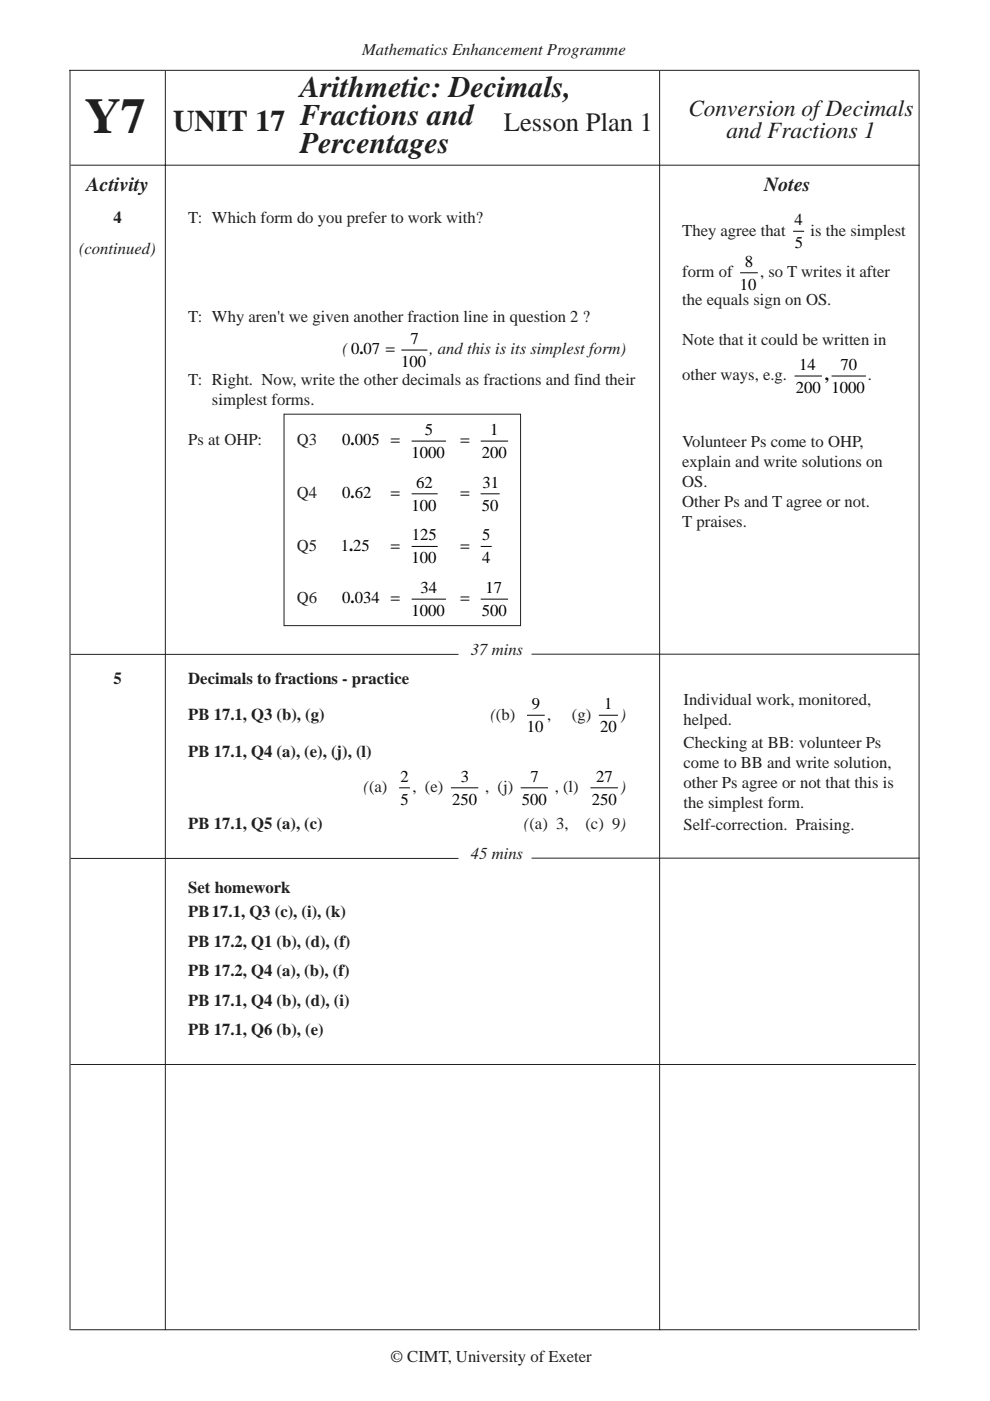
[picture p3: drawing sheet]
<svg xmlns="http://www.w3.org/2000/svg" width="210mm" height="297mm" viewBox="0 0 210 297" stroke-linecap="round" stroke-linejoin="round" font-family="sans-serif">
<defs><g id="words">
<text font-size="10.6" fill="#231f20" x="18" y="28.3">Y7</text>
<g font-size="6.3" fill="#231f20">
<text x="63.6" y="20.5">Arithmetic: Decimals,</text>
<text x="36.7" y="27.8">UNIT 17 Fractions and</text>
<text x="63.6" y="32.5">Percentages</text>
</g>
<text font-size="5.6" fill="#231f20" x="106.8" y="27.8">Lesson Plan 1</text>
<g font-size="4.9" fill="#231f20">
<text x="146" y="24.6">Conversion of Decimals</text>
<text x="154" y="29.2">and Fractions 1</text>
</g>
<g font-size="4.2" fill="#231f20">
<text x="18.4" y="40.4">Activity</text>
<text x="162" y="40.4">Notes</text>
</g>
<g font-size="3.5" fill="#231f20">
<text x="76.8" y="11.6">Mathematics Enhancement Programme</text>
<text x="24.1" y="47.3">4</text>
<text x="39.9" y="47.3">T: Which form do you prefer to work with?</text>
<text x="16.7" y="53.8">(continued)</text>
<text x="144.6" y="49.9">They agree that</text>
<text x="171.9" y="49.9">is the simplest</text>
<text x="144.6" y="58.8">form of</text>
<text x="161.1" y="58.8">, so T writes it after</text>
<text x="144.6" y="64.6">the equals sign on OS.</text>
<text x="39.9" y="68.3">T: Why aren't we given another fraction line in question 2 ?</text>
<text x="72.6" y="75.1">( 0 07 =</text>
<text x="91.1" y="75.1">, and this is its simplest form)</text>
<text x="144.6" y="73.1">Note that it could be written in</text>
<text x="39.9" y="81.7">T: Right. Now, write the other decimals as fractions and find their</text>
<text x="144.6" y="80.6">other ways, e.g.</text>
<text x="184" y="80.6">.</text>
<text x="44.9" y="85.9">simplest forms.</text>
<text x="39.9" y="94.4">Ps at OHP:</text>
<text x="62.9" y="94.4">Q3</text>
<text x="144.6" y="94.7">Volunteer Ps come to OHP,</text>
<text x="144.6" y="98.9">explain and write solutions on</text>
<text x="62.9" y="105.6">Q4</text>
<text x="144.6" y="103.2">OS.</text>
<text x="144.6" y="107.4">Other Ps and T agree or not.</text>
<text x="144.6" y="111.6">T praises.</text>
<text x="62.9" y="116.8">Q5</text>
<text x="62.9" y="127.9">Q6</text>
<text x="99.8" y="138.8">37 mins</text>
<text x="24.1" y="145">5</text>
<text x="39.9" y="145">Decimals to fractions - practice</text>
<text x="144.9" y="149.5">Individual work, monitored,</text>
<text x="39.9" y="152.6">PB 17.1, Q3 (b), (g)</text>
<text x="104" y="152.6">((b)</text>
<text x="116" y="152.6">,</text>
<text x="121.3" y="152.6">(g)</text>
<text x="131.6" y="152.6">)</text>
<text x="144.9" y="153.8">helped.</text>
<text x="39.9" y="160.4">PB 17.1, Q4 (a), (e), (j), (l)</text>
<text x="144.9" y="158.5">Checking at BB: volunteer Ps</text>
<text x="77.1" y="167.9">((a)</text>
<text x="87.4" y="168">, (e)</text>
<text x="102.8" y="168">, (j)</text>
<text x="117.6" y="168">, (l)</text>
<text x="131.6" y="168">)</text>
<text x="144.9" y="162.7">come to BB and write solution,</text>
<text x="144.9" y="167">other Ps agree or not that this is</text>
<text x="144.9" y="171.2">the simplest form.</text>
<text x="39.9" y="175.8">PB 17.1, Q5 (a), (c)</text>
<text x="111.1" y="175.8">((a) 3,</text>
<text x="124.1" y="175.8">(c) 9)</text>
<text x="144.9" y="175.9">Self-correction. Praising.</text>
<text x="99.8" y="182">45 mins</text>
<text x="39.9" y="189.3">Set homework</text>
<text x="39.9" y="194.5">PB17.1, Q3 (c), (i), (k)</text>
<text x="39.9" y="200.7">PB 17.2, Q1 (b), (d), (f)</text>
<text x="39.9" y="207">PB 17.2, Q4 (a), (b), (f)</text>
<text x="39.9" y="213.2">PB 17.1, Q4 (b), (d), (i)</text>
<text x="39.9" y="219.5">PB 17.1, Q6 (b), (e)</text>
<text x="82.8" y="288.8">© CIMT, University of Exeter</text>
</g>
<g font-size="3.5">
<text x="168.5" y="47.7">4</text>
<text x="168.5" y="52.6">5</text>
<text x="157.9" y="56.5">8</text>
<text x="156.9" y="61.5">10</text>
<text x="76.2" y="75.1">.</text>
<text x="85.1" y="77.8">100</text>
<text x="87" y="72.9">7</text>
<text x="168.7" y="83.3">200</text>
<text x="169.5" y="78.4">14</text>
<text x="174.9" y="80.6">,</text>
<text x="176.3" y="83.3">1000</text>
<text x="178.2" y="78.4">70</text>
<text x="72.6" y="94.4">0 005 =</text>
<text x="74.3" y="94.4">.</text>
<text x="90.1" y="92.2">5</text>
<text x="97.7" y="94.4">=</text>
<text x="103.9" y="92.2">1</text>
<text x="87.2" y="97.1">1000</text>
<text x="102.2" y="97.1">200</text>
<text x="72.6" y="105.6">0 62</text>
<text x="74.3" y="105.6">.</text>
<text x="82.8" y="105.6">=</text>
<text x="88.3" y="103.4">62</text>
<text x="97.6" y="105.6">=</text>
<text x="102.3" y="103.4">31</text>
<text x="87.2" y="108.3">100</text>
<text x="102.2" y="108.3">50</text>
<text x="72.3" y="116.8">1 25</text>
<text x="74" y="116.8">.</text>
<text x="82.8" y="116.8">=</text>
<text x="87.2" y="119.5">100</text>
<text x="87.3" y="114.5">125</text>
<text x="97.7" y="116.8">=</text>
<text x="102.2" y="119.5">4</text>
<text x="102.3" y="114.5">5</text>
<text x="89.1" y="125.7">34</text>
<text x="103" y="125.7">17</text>
<text x="72.6" y="127.9">0 034 =</text>
<text x="74.3" y="127.9">.</text>
<text x="87.2" y="130.6">1000</text>
<text x="97.7" y="127.9">=</text>
<text x="102.2" y="130.6">500</text>
<text x="111.7" y="155.3">10</text>
<text x="112.8" y="150.3">9</text>
<text x="127.2" y="155.3">20</text>
<text x="128.1" y="150.3">1</text>
<text x="84.9" y="165.7">2</text>
<text x="97.7" y="165.7">3</text>
<text x="112.5" y="165.7">7</text>
<text x="126.4" y="165.7">27</text>
<text x="84.9" y="170.7">5</text>
<text x="95.9" y="170.7">250</text>
<text x="110.6" y="170.7">500</text>
<text x="125.4" y="170.7">250</text>
</g>
</g></defs>
<g fill="none" stroke="#231f20" stroke-width=".21">
<path d="M14.6 14.9h180.4M14.8 15v267M35.1 15v267M139.9 15v267M194.9 15v267M15 35h180M60.2 87.8h50.2v44.8h-50.2zM15 138.7h82.2M112.7 138.7h82.3M15 182h82.2M112.7 181.9h82.3M15 225.7h179.2"/>
<path d="M15 281.9h179.4"/>
</g>
<g fill="none" stroke="#000" stroke-width=".21">
<path d="M156.9 57.8h3.8M168.2 49h2.3M85.1 74.2h5.5M168.5 79.7h5.8M176.3 79.7h7.3M87.3 93.5h7.3M101.9 93.5h5.8M87.3 104.7h5.5M87.3 115.9h5.5M101.9 104.7h4M101.9 115.9h2.4M87.3 127h7.3"/>
<path d="M101.9 127h5.8M111.7 151.6h3.8M127 151.6h4M84.6 167h2.3M95.6 167h5.8M110.4 167h5.8M125.2 167h5.8"/>
</g>
<use href="#words"/>
</svg>
